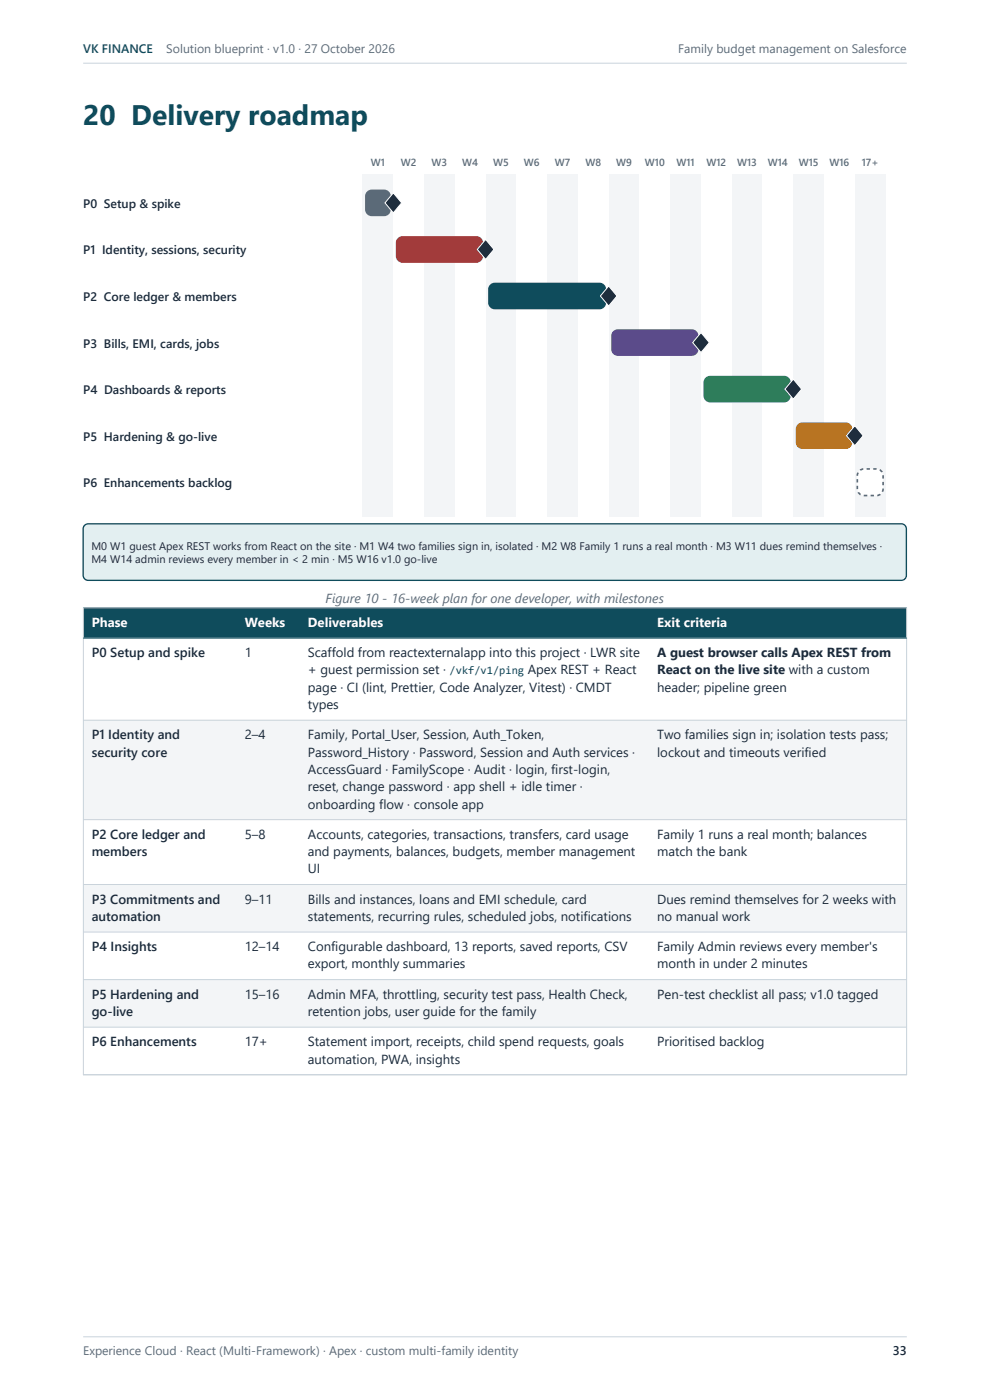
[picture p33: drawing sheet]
<svg xmlns="http://www.w3.org/2000/svg" width="210mm" height="297mm" viewBox="0 0 210 297" stroke-linecap="round" stroke-linejoin="round" font-family="sans-serif">
<defs><g id="words">
<text font-size="6" fill="#0f4c5c" x="17.6" y="26.5">20 Delivery roadmap</text>
<text font-size="2.8" fill="#5b6b7b" x="69.1" y="128">Figure 10 - 16-week plan for one developer, with milestones</text>
<g font-size="2.8" fill="#fff">
<text x="19.5" y="133">Phase</text>
<text x="51.9" y="133">Weeks</text>
<text x="65.3" y="133">Deliverables</text>
<text x="139.4" y="133">Exit criteria</text>
</g>
<g font-size="2.8" fill="#1b2a3a">
<text x="19.5" y="139.4">P0 Setup and spike</text>
<text x="51.9" y="139.4">1</text>
<text x="65.3" y="139.4">Scaffold from reactexternalapp into this project · LWR site</text>
<text x="65.3" y="143.1">+ guest permission set ·</text>
<text x="111.9" y="143.1">Apex REST + React</text>
<text x="139.4" y="139.4">A guest browser calls Apex REST from</text>
<text x="139.4" y="143.1">React on the live site with a custom</text>
<text x="65.3" y="146.8">page · CI (lint, Prettier, Code Analyzer, Vitest) · CMDT</text>
<text x="139.4" y="146.8">header; pipeline green</text>
<text x="65.3" y="150.4">types</text>
<text x="19.5" y="156.8">P1 Identity and</text>
<text x="19.5" y="160.5">security core</text>
<text x="51.9" y="156.8">2–4</text>
<text x="65.3" y="156.8">Family, Portal_User, Session, Auth_Token,</text>
<text x="65.3" y="160.5">Password_History · Password, Session and Auth services ·</text>
<text x="139.4" y="156.8">Two families sign in; isolation tests pass;</text>
<text x="139.4" y="160.5">lockout and timeouts verified</text>
<text x="65.3" y="164.2">AccessGuard · FamilyScope · Audit · login, first-login,</text>
<text x="65.3" y="167.9">reset, change password · app shell + idle timer ·</text>
<text x="65.3" y="171.5">onboarding flow · console app</text>
<text x="19.5" y="177.9">P2 Core ledger and</text>
<text x="51.9" y="177.9">5–8</text>
<text x="65.3" y="177.9">Accounts, categories, transactions, transfers, card usage</text>
<text x="139.4" y="177.9">Family 1 runs a real month; balances</text>
<text x="19.5" y="181.6">members</text>
<text x="65.3" y="181.6">and payments, balances, budgets, member management</text>
<text x="65.3" y="185.3">UI</text>
<text x="139.4" y="181.6">match the bank</text>
<text x="19.5" y="191.7">P3 Commitments and</text>
<text x="51.9" y="191.7">9–11</text>
<text x="65.3" y="191.7">Bills and instances, loans and EMI schedule, card</text>
<text x="139.4" y="191.7">Dues remind themselves for 2 weeks with</text>
<text x="19.5" y="195.4">automation</text>
<text x="65.3" y="195.4">statements, recurring rules, scheduled jobs, notifications</text>
<text x="139.4" y="195.4">no manual work</text>
<text x="19.5" y="201.8">P4 Insights</text>
<text x="51.9" y="201.8">12–14</text>
<text x="65.3" y="201.8">Configurable dashboard, 13 reports, saved reports, CSV</text>
<text x="139.4" y="201.8">Family Admin reviews every member's</text>
<text x="65.3" y="205.5">export, monthly summaries</text>
<text x="139.4" y="205.5">month in under 2 minutes</text>
<text x="19.5" y="211.9">P5 Hardening and</text>
<text x="19.5" y="215.5">go-live</text>
<text x="51.9" y="211.9">15–16</text>
<text x="65.3" y="211.9">Admin MFA, throttling, security test pass, Health Check,</text>
<text x="65.3" y="215.5">retention jobs, user guide for the family</text>
<text x="139.4" y="211.9">Pen-test checklist all pass; v1.0 tagged</text>
<text x="19.5" y="222">P6 Enhancements</text>
<text x="51.9" y="222">17+</text>
<text x="65.3" y="222">Statement import, receipts, child spend requests, goals</text>
<text x="139.4" y="222">Prioritised backlog</text>
<text x="65.3" y="225.6">automation, PWA, insights</text>
</g>
<text font-size="2.7" fill="#1b2a3a" x="189.4" y="287.5">33</text>
<text font-size="2.6" fill="#0f4c5c" x="17.6" y="11.3">VK FINANCE</text>
<g font-size="2.6" fill="#5b6b7b">
<text x="35.3" y="11.3">Solution blueprint · v1.0 · 27 October 2026</text>
<text x="143.9" y="11.3">Family budget management on Salesforce</text>
<text x="17.6" y="287.5">Experience Cloud · React (Multi-Framework) · Apex · custom multi-family identity</text>
</g>
<g font-size="2.6" fill="#1b2a3a">
<text x="17.6" y="44.1">P0 Setup &amp; spike</text>
<text x="17.6" y="54">P1 Identity, sessions, security</text>
<text x="17.6" y="63.9">P2 Core ledger &amp; members</text>
<text x="17.6" y="73.7">P3 Bills, EMI, cards, jobs</text>
<text x="17.6" y="83.6">P4 Dashboards &amp; reports</text>
<text x="17.6" y="93.5">P5 Hardening &amp; go-live</text>
<text x="17.6" y="103.4">P6 Enhancements backlog</text>
</g>
<text font-size="2.4" fill="#0f4c5c" x="95.4" y="143.1">/vkf/v1/ping</text>
<g font-size="2.3" fill="#1b2a3a">
<text x="19.4" y="116.6">M0 W1 guest Apex REST works from React on the site · M1 W4 two families sign in, isolated · M2 W8 Family 1 runs a real month · M3 W11 dues remind themselves ·</text>
<text x="19.4" y="119.4">M4 W14 admin reviews every member in &lt; 2 min · M5 W16 v1.0 go-live</text>
</g>
<g font-size="2.2" fill="#5b6b7b">
<text x="78.7" y="35.3">W1</text>
<text x="85" y="35.3">W2</text>
<text x="91.6" y="35.3">W3</text>
<text x="98.1" y="35.3">W4</text>
<text x="104.6" y="35.3">W5</text>
<text x="111.1" y="35.3">W6</text>
<text x="117.7" y="35.3">W7</text>
<text x="124.2" y="35.3">W8</text>
<text x="130.7" y="35.3">W9</text>
<text x="136.8" y="35.3">W10</text>
<text x="143.5" y="35.3">W11</text>
<text x="149.9" y="35.3">W12</text>
<text x="156.4" y="35.3">W13</text>
<text x="162.9" y="35.3">W14</text>
<text x="169.4" y="35.3">W15</text>
<text x="176" y="35.3">W16</text>
<text x="182.8" y="35.3">17+</text>
</g>
</g></defs>
<path d="M17.6 13.4h174.8M17.6 283.6h174.8" fill="none" stroke="#c9d3dc" stroke-width=".21"/>
<path d="M76.9 37h6.5v72.7h-6.5z" fill-rule="evenodd" fill="#f3f5f7"/>
<path d="M83.4 37h6.6v72.7h-6.6z" fill-rule="evenodd" fill="#fff"/>
<path d="M90 37h6.5v72.7h-6.5z" fill-rule="evenodd" fill="#f3f5f7"/>
<path d="M96.5 37h6.5v72.7h-6.5z" fill-rule="evenodd" fill="#fff"/>
<path d="M103 37h6.5v72.7h-6.5z" fill-rule="evenodd" fill="#f3f5f7"/>
<path d="M109.5 37h6.6v72.7h-6.6z" fill-rule="evenodd" fill="#fff"/>
<path d="M116.1 37h6.5v72.7h-6.5z" fill-rule="evenodd" fill="#f3f5f7"/>
<path d="M122.6 37h6.5v72.7h-6.5z" fill-rule="evenodd" fill="#fff"/>
<path d="M129.1 37h6.5v72.7h-6.5z" fill-rule="evenodd" fill="#f3f5f7"/>
<path d="M135.6 37h6.6v72.7h-6.6z" fill-rule="evenodd" fill="#fff"/>
<path d="M142.2 37h6.5v72.7h-6.5z" fill-rule="evenodd" fill="#f3f5f7"/>
<path d="M148.7 37h6.5v72.7h-6.5z" fill-rule="evenodd" fill="#fff"/>
<path d="M155.2 37h6.5v72.7h-6.5z" fill-rule="evenodd" fill="#f3f5f7"/>
<path d="M161.7 37h6.6v72.7h-6.6z" fill-rule="evenodd" fill="#fff"/>
<path d="M168.3 37h6.5v72.7h-6.5z" fill-rule="evenodd" fill="#f3f5f7"/>
<path d="M174.8 37h6.5v72.7h-6.5z" fill-rule="evenodd" fill="#fff"/>
<path d="M181.3 37h6.6v72.7h-6.6z" fill-rule="evenodd" fill="#f3f5f7"/>
<path d="M78 40.5l.8-.3h2.7a1.41 1.41 0 0 1 1.4 1.4v2.8a1.41 1.41 0 0 1-1.4 1.5h-2.7a1.41 1.41 0 0 1-1.4-1.5v-2.8l.1-.4z" fill-rule="evenodd" fill="#5b6b7b"/>
<path d="M83.4 40.9l1.8 2.1-1.8 2.2-1.7-2.2z" fill-rule="evenodd" fill="#1b2a3a" stroke="#fff" stroke-width=".21"/>
<path d="M84.5 50.4l.9-.3h15.7a1.41 1.41 0 0 1 1.4 1.4v2.8a1.41 1.41 0 0 1-1.4 1.4h-15.7a1.41 1.41 0 0 1-1.4-1.4v-2.8v-.4z" fill-rule="evenodd" fill="#a23b3b"/>
<path d="M103 50.8l1.8 2.1-1.8 2.1-1.8-2.1z" fill-rule="evenodd" fill="#1b2a3a" stroke="#fff" stroke-width=".21"/>
<path d="M104.1 60.2l.9-.2h22.2a1.41 1.41 0 0 1 1.4 1.4v2.8a1.41 1.41 0 0 1-1.4 1.4h-22.2a1.41 1.41 0 0 1-1.5-1.4v-2.8l.1-.5z" fill-rule="evenodd" fill="#0f4c5c"/>
<path d="M129.1 60.7l1.8 2.1-1.8 2.1-1.7-2.1z" fill-rule="evenodd" fill="#1b2a3a" stroke="#fff" stroke-width=".21"/>
<path d="M130.2 70.1l.9-.3h15.7a1.41 1.41 0 0 1 1.4 1.5v2.8a1.41 1.41 0 0 1-1.4 1.4h-15.7a1.41 1.41 0 0 1-1.5-1.4v-2.8l.1-.5z" fill-rule="evenodd" fill="#5b4b8a"/>
<path d="M148.7 70.6l1.8 2.1-1.8 2.1-1.8-2.1z" fill-rule="evenodd" fill="#1b2a3a" stroke="#fff" stroke-width=".21"/>
<path d="M149.8 80l.8-.3h15.7a1.41 1.41 0 0 1 1.4 1.4v2.9a1.41 1.41 0 0 1-1.4 1.4h-15.7a1.41 1.41 0 0 1-1.4-1.4v-2.9l.1-.4z" fill-rule="evenodd" fill="#2e7d5b"/>
<path d="M168.3 80.4l1.7 2.1-1.7 2.2-1.8-2.2z" fill-rule="evenodd" fill="#1b2a3a" stroke="#fff" stroke-width=".21"/>
<path d="M169.4 89.9l.8-.3h9.2a1.41 1.41 0 0 1 1.4 1.4v2.8a1.41 1.41 0 0 1-1.4 1.4h-9.2a1.41 1.41 0 0 1-1.4-1.4v-2.8l.1-.4z" fill-rule="evenodd" fill="#b8741f"/>
<path d="M181.3 90.3l1.8 2.1-1.8 2.1-1.7-2.1z" fill-rule="evenodd" fill="#1b2a3a" stroke="#fff" stroke-width=".21"/>
<path d="M182.4 99.8l.9-.3h2.6a1.41 1.41 0 0 1 1.4 1.4v2.8a1.41 1.41 0 0 1-1.4 1.4h-2.6a1.41 1.41 0 0 1-1.4-1.4v-2.8v-.5z" fill-rule="evenodd" fill="#fff" stroke="#5b6b7b" stroke-width=".35" stroke-dasharray=".7 .7" stroke-linecap="butt"/>
<path d="M17.8 111.6l.9-.5h172.5a1.06 1.06 0 0 1 1.1 1.1v9.9a1.06 1.06 0 0 1-1.1 1h-172.5a1.06 1.06 0 0 1-1.1-1v-9.9z" fill-rule="evenodd" fill="#e3eff1" stroke="#0f4c5c" stroke-width=".28"/>
<path d="M17.7 128.9h174.6v6.5h-174.6z" fill-rule="evenodd" fill="#0f4c5c"/>
<path d="M17.7 135.4h174.6v17.4h-174.6z" fill-rule="evenodd" fill="#fff"/>
<path d="M17.7 152.8h174.6v21.1h-174.6z" fill-rule="evenodd" fill="#f3f5f7"/>
<path d="M17.7 173.9h174.6v13.7h-174.6z" fill-rule="evenodd" fill="#fff"/>
<path d="M17.7 187.6h174.6v10.1h-174.6z" fill-rule="evenodd" fill="#f3f5f7"/>
<path d="M17.7 197.7h174.6v10.1h-174.6z" fill-rule="evenodd" fill="#fff"/>
<path d="M17.7 207.8h174.6v10.1h-174.6z" fill-rule="evenodd" fill="#f3f5f7"/>
<path d="M17.7 217.9h174.6v10.1h-174.6z" fill-rule="evenodd" fill="#fff"/>
<path d="M17.7 135.4h174.6M17.7 128.9h174.6v99.1h-174.6zM17.7 152.8h174.6M17.7 173.9h174.6M17.7 187.6h174.6M17.7 197.7h174.6M17.7 207.8h174.6M17.7 217.9h174.6" fill="none" stroke="#c9d3dc" stroke-width=".21"/>
<path d="M17.7 135.4h174.6" fill="none" stroke="#0f4c5c" stroke-width=".21"/>
<use href="#words"/>
</svg>
